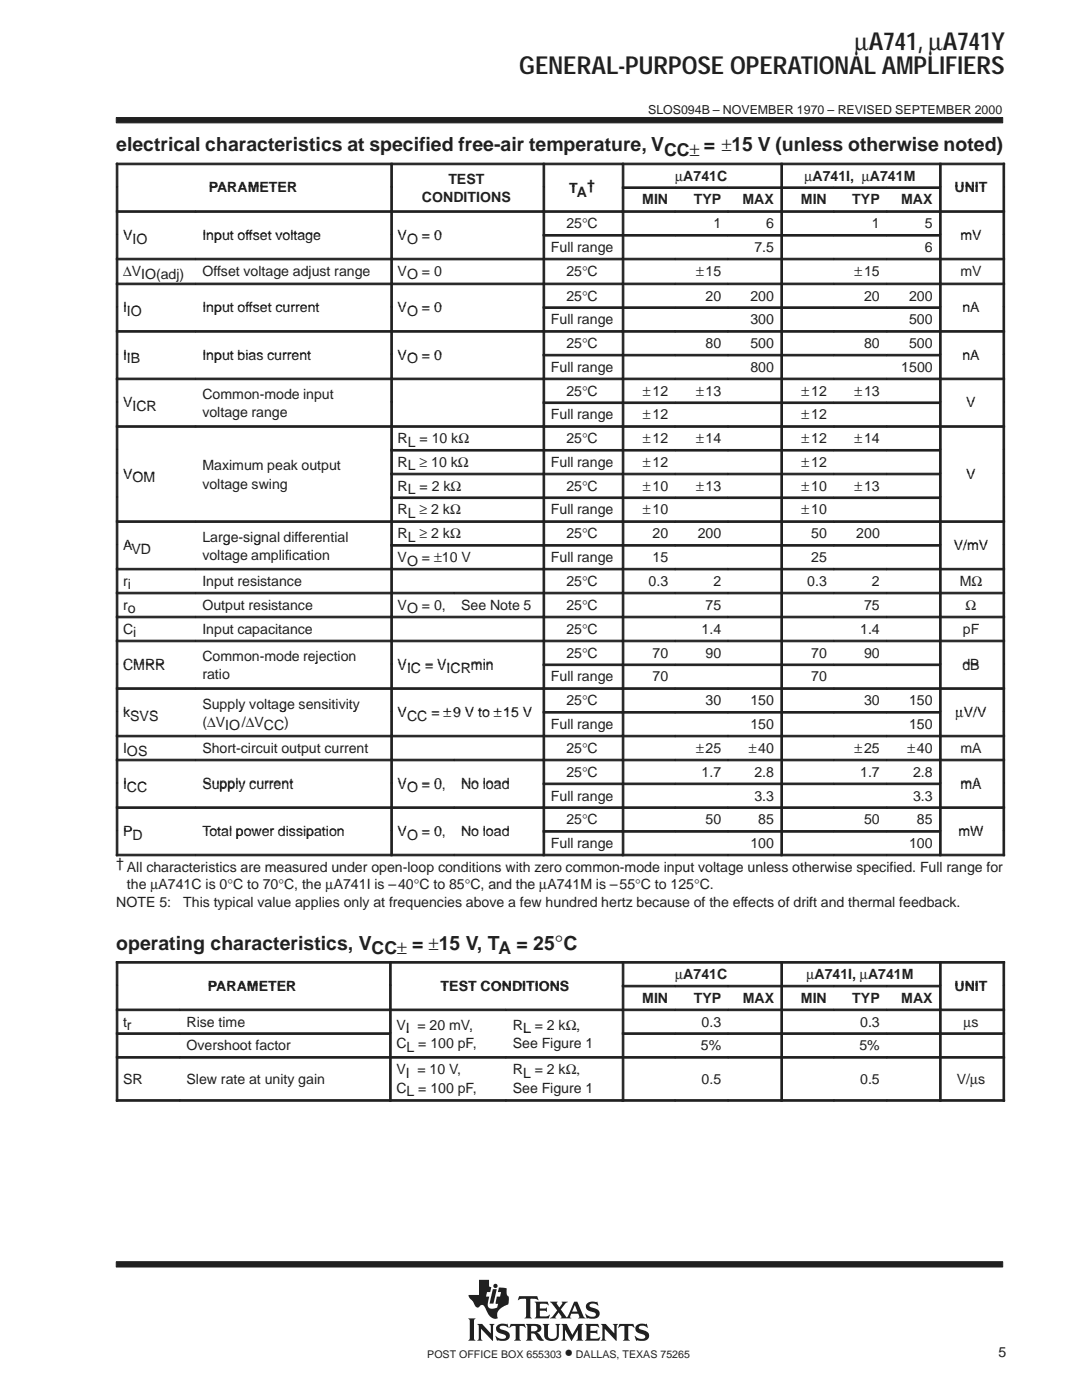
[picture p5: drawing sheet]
<svg xmlns="http://www.w3.org/2000/svg" width="216mm" height="279mm" viewBox="0 0 216 279" stroke-linecap="round" stroke-linejoin="round" font-family="sans-serif">
<defs><g id="words">
<g font-size="4.9" fill="#231f20">
<text x="170.5" y="9.9">µA741, µA741Y</text>
<text x="103.6" y="14.8">GENERAL-PURPOSE OPERATIONAL AMPLIFIERS</text>
</g>
<text font-size="4.2" fill="#231f20" x="110.7" y="189.5">°C</text>
<g font-size="3.9" fill="#231f20">
<text x="23.2" y="30.2">electrical characteristics at specified free-air temperature, V</text>
<text x="23.2" y="189.5">operating characteristics, V</text>
</g>
<g font-size="3.5" fill="#231f20">
<text x="132.5" y="31.2">CC± =</text>
<text x="144" y="30.2">±15 V (unless otherwise noted)</text>
<text x="74.2" y="190.5">CC± =</text>
<text x="85.6" y="189.5">±15 V, T</text>
<text x="99.4" y="190.5">A = 25</text>
<text x="112.7" y="271">•</text>
</g>
<g font-size="2.8" fill="#231f20">
<text x="41.6" y="38.4">PARAMETER</text>
<text x="84.2" y="40.4">CONDITIONS</text>
<text x="89.5" y="36.7">TEST</text>
<text x="113.6" y="38.6">TA†</text>
<text x="128.2" y="40.8">MIN</text>
<text x="134.7" y="36">µA741C</text>
<text x="138.4" y="40.8">TYP</text>
<text x="148.2" y="40.8">MAX</text>
<text x="159.8" y="40.8">MIN</text>
<text x="160.5" y="36">µA741I, µA741M</text>
<text x="170.1" y="40.8">TYP</text>
<text x="179.8" y="40.8">MAX</text>
<text x="190.5" y="38.4">UNIT</text>
<text x="24.6" y="47.9">VIO</text>
<text x="40.4" y="47.9">Input offset voltage</text>
<text x="79.3" y="47.9">VO = 0</text>
<text x="113" y="45.5">25°C</text>
<text x="142.3" y="45.5">1</text>
<text x="152.9" y="45.5">6</text>
<text x="174" y="45.5">1</text>
<text x="184.5" y="45.5">5</text>
<text x="191.6" y="47.9">mV</text>
<text x="109.9" y="50.3">Full range</text>
<text x="150.5" y="50.3">7.5</text>
<text x="184.5" y="50.3">6</text>
<text x="24.6" y="55.1">∆VIO(adj)</text>
<text x="40.4" y="55.1">Offset voltage adjust range</text>
<text x="79.3" y="55.1">VO = 0</text>
<text x="113" y="55.1">25°C</text>
<text x="113" y="60">25°C</text>
<text x="138.9" y="55.1">±15</text>
<text x="140.8" y="60">20</text>
<text x="149.7" y="60">200</text>
<text x="170.5" y="55.1">±15</text>
<text x="172.4" y="60">20</text>
<text x="181.4" y="60">200</text>
<text x="191.6" y="55.1">mV</text>
<text x="24.6" y="62.3">IIO</text>
<text x="40.4" y="62.3">Input offset current</text>
<text x="79.3" y="62.3">VO = 0</text>
<text x="109.9" y="64.7">Full range</text>
<text x="149.7" y="64.7">300</text>
<text x="181.4" y="64.7">500</text>
<text x="192" y="62.3">nA</text>
<text x="24.6" y="71.8">IIB</text>
<text x="40.4" y="71.8">Input bias current</text>
<text x="79.3" y="71.8">VO = 0</text>
<text x="113" y="69.5">25°C</text>
<text x="140.8" y="69.5">80</text>
<text x="149.7" y="69.5">500</text>
<text x="172.4" y="69.5">80</text>
<text x="181.4" y="69.5">500</text>
<text x="192" y="71.8">nA</text>
<text x="109.9" y="74.2">Full range</text>
<text x="149.7" y="74.2">800</text>
<text x="179.8" y="74.2">1500</text>
<text x="24.6" y="81.3">VICR</text>
<text x="40.4" y="79.6">Common-mode input</text>
<text x="40.4" y="83.3">voltage range</text>
<text x="109.9" y="83.7">Full range</text>
<text x="113" y="78.9">25°C</text>
<text x="128.3" y="78.9">±12</text>
<text x="128.3" y="83.7">±12</text>
<text x="138.9" y="78.9">±13</text>
<text x="160" y="78.9">±12</text>
<text x="160" y="83.7">±12</text>
<text x="170.5" y="78.9">±13</text>
<text x="192.8" y="81.3">V</text>
<text x="79.3" y="88.4">RL = 10 kΩ</text>
<text x="113" y="88.4">25°C</text>
<text x="128.3" y="88.4">±12</text>
<text x="138.9" y="88.4">±14</text>
<text x="160" y="88.4">±12</text>
<text x="170.5" y="88.4">±14</text>
<text x="24.6" y="95.5">VOM</text>
<text x="40.4" y="93.8">Maximum peak output</text>
<text x="79.3" y="93.2">RL ≥ 10 kΩ</text>
<text x="109.9" y="93.2">Full range</text>
<text x="128.3" y="93.2">±12</text>
<text x="160" y="93.2">±12</text>
<text x="192.8" y="95.5">V</text>
<text x="40.4" y="97.5">voltage swing</text>
<text x="79.3" y="97.9">RL = 2 kΩ</text>
<text x="113" y="97.9">25°C</text>
<text x="128.3" y="97.9">±10</text>
<text x="138.9" y="97.9">±13</text>
<text x="160" y="97.9">±10</text>
<text x="170.5" y="97.9">±13</text>
<text x="79.3" y="102.7">RL ≥ 2 kΩ</text>
<text x="79.3" y="107.4">RL ≥ 2 kΩ</text>
<text x="109.9" y="102.7">Full range</text>
<text x="113" y="107.4">25°C</text>
<text x="128.3" y="102.7">±10</text>
<text x="130.2" y="107.4">20</text>
<text x="139.2" y="107.4">200</text>
<text x="160" y="102.7">±10</text>
<text x="161.9" y="107.4">50</text>
<text x="170.9" y="107.4">200</text>
<text x="24.6" y="109.8">AVD</text>
<text x="40.4" y="108.1">Large-signal differential</text>
<text x="40.4" y="111.7">voltage amplification</text>
<text x="44.5" y="108.1">g</text>
<text x="50.6" y="108.1">g</text>
<text x="79.3" y="112.2">VO = ±10 V</text>
<text x="109.9" y="112.2">Full range</text>
<text x="130.2" y="112.2">15</text>
<text x="161.9" y="112.2">25</text>
<text x="190.3" y="109.8">V/mV</text>
<text x="24.6" y="116.9">ri</text>
<text x="40.4" y="116.9">Input resistance</text>
<text x="113" y="116.9">25°C</text>
<text x="129.4" y="116.9">0.3</text>
<text x="142.3" y="116.9">2</text>
<text x="161.1" y="116.9">0.3</text>
<text x="174" y="116.9">2</text>
<text x="191.5" y="116.9">MΩ</text>
<text x="24.6" y="121.7">ro</text>
<text x="40.4" y="121.7">Output resistance</text>
<text x="79.3" y="121.7">VO = 0,</text>
<text x="92" y="121.7">See Note 5</text>
<text x="113" y="121.7">25°C</text>
<text x="140.8" y="121.7">75</text>
<text x="172.4" y="121.7">75</text>
<text x="192.7" y="121.7">Ω</text>
<text x="24.6" y="126.5">Ci</text>
<text x="40.4" y="126.5">Input capacitance</text>
<text x="40.4" y="131.9">Common-mode rejection</text>
<text x="63" y="131.9">j</text>
<text x="113" y="126.5">25°C</text>
<text x="113" y="131.2">25°C</text>
<text x="130.2" y="131.2">70</text>
<text x="140" y="126.5">1.4</text>
<text x="140.8" y="131.2">90</text>
<text x="161.9" y="131.2">70</text>
<text x="171.6" y="126.5">1.4</text>
<text x="172.4" y="131.2">90</text>
<text x="192.1" y="126.5">pF</text>
<text x="24.6" y="133.6">CMRR</text>
<text x="40.4" y="135.6">ratio</text>
<text x="79.3" y="133.6">VIC = V</text>
<text x="79.3" y="133.6">VIC = VICRmin</text>
<text x="89.1" y="134.3">ICRmin</text>
<text x="109.9" y="136">Full range</text>
<text x="130.2" y="136">70</text>
<text x="161.9" y="136">70</text>
<text x="192" y="133.6">dB</text>
<text x="24.6" y="143.1">kSVS</text>
<text x="40.4" y="141.4">Supply voltage sensitivity</text>
<text x="47.6" y="141.4">y</text>
<text x="55.7" y="141.4">g</text>
<text x="70.4" y="141.4">y</text>
<text x="79.3" y="143.1">VCC = ±9 V to ±15 V</text>
<text x="113" y="140.7">25°C</text>
<text x="140.8" y="140.7">30</text>
<text x="149.7" y="140.7">150</text>
<text x="172.4" y="140.7">30</text>
<text x="181.4" y="140.7">150</text>
<text x="190.7" y="143.1">µV/V</text>
<text x="40.4" y="145.1">(∆VIO/∆VCC)</text>
<text x="109.9" y="145.5">Full range</text>
<text x="149.7" y="145.5">150</text>
<text x="181.4" y="145.5">150</text>
<text x="24.6" y="150.3">IOS</text>
<text x="40.4" y="150.3">Short-circuit output current</text>
<text x="113" y="150.3">25°C</text>
<text x="113" y="155">25°C</text>
<text x="138.9" y="150.3">±25</text>
<text x="140" y="155">1.7</text>
<text x="149.4" y="150.3">±40</text>
<text x="150.5" y="155">2.8</text>
<text x="170.5" y="150.3">±25</text>
<text x="171.6" y="155">1.7</text>
<text x="181.1" y="150.3">±40</text>
<text x="182.2" y="155">2.8</text>
<text x="191.6" y="150.3">mA</text>
<text x="24.6" y="157.4">ICC</text>
<text x="40.4" y="157.4">Supply current</text>
<text x="79.3" y="157.4">VO = 0,</text>
<text x="79.3" y="157.4">VO = 0</text>
<text x="92" y="157.4">No load</text>
<text x="109.9" y="159.8">Full range</text>
<text x="150.5" y="159.8">3.3</text>
<text x="182.2" y="159.8">3.3</text>
<text x="191.6" y="157.4">mA</text>
<text x="24.6" y="166.9">PD</text>
<text x="40.4" y="166.9">Total power dissipation</text>
<text x="79.3" y="166.9">VO = 0,</text>
<text x="79.3" y="166.9">VO = 0</text>
<text x="92" y="166.9">No load</text>
<text x="113" y="164.5">25°C</text>
<text x="140.8" y="164.5">50</text>
<text x="151.3" y="164.5">85</text>
<text x="172.4" y="164.5">50</text>
<text x="183" y="164.5">85</text>
<text x="191.3" y="166.9">mW</text>
<text x="23.2" y="173.3">† All characteristics are measured under open-loop conditions with zero common-mode input voltage unless otherwise specified. Full range for</text>
<text x="109.9" y="169.2">Full range</text>
<text x="149.7" y="169.2">100</text>
<text x="181.4" y="169.2">100</text>
<text x="25.3" y="177.5">the µA741C is 0°C to 70°C, the µA741I is –40°C to 85°C, and the µA741M is –55°C to 125°C.</text>
<text x="23.2" y="181">NOTE 5:</text>
<text x="36.5" y="181">This typical value applies only at frequencies above a few hundred hertz because of the effects of drift and thermal feedback.</text>
<text x="41.5" y="197.7">PARAMETER</text>
<text x="87.9" y="197.7">TEST CONDITIONS</text>
<text x="134.7" y="195.4">µA741C</text>
<text x="160.9" y="195.4">µA741I, µA741M</text>
<text x="190.5" y="197.7">UNIT</text>
<text x="128.2" y="200.1">MIN</text>
<text x="138.4" y="200.1">TYP</text>
<text x="148.2" y="200.1">MAX</text>
<text x="159.8" y="200.1">MIN</text>
<text x="170.1" y="200.1">TYP</text>
<text x="179.8" y="200.1">MAX</text>
<text x="24.6" y="204.9">tr</text>
<text x="37.2" y="204.9">Rise time</text>
<text x="37.2" y="209.6">Overshoot factor</text>
<text x="79.1" y="205.5">VII = 20 mV,,</text>
<text x="79.1" y="209.2">CL = 100 pF,</text>
<text x="102.3" y="205.5">RL = 2 kΩ,,</text>
<text x="102.3" y="209.2">See Figure 1</text>
<text x="104.4" y="206.2">L</text>
<text x="139.8" y="209.6">5%</text>
<text x="140" y="204.9">0.3</text>
<text x="171.5" y="209.6">5%</text>
<text x="171.6" y="204.9">0.3</text>
<text x="192.2" y="204.9">µs</text>
<text x="79.1" y="214.4">VI = 10 V,</text>
<text x="102.3" y="214.4">RL = 2 kΩ,</text>
<text x="24.6" y="216.2">SR</text>
<text x="37.2" y="216.2">Slew rate at unity gain</text>
<text x="79.1" y="218">CL = 100 pF,</text>
<text x="102.3" y="218">See Figure 1</text>
<text x="140" y="216.2">0.5</text>
<text x="171.6" y="216.2">0.5</text>
<text x="190.9" y="216.2">V/µs</text>
<text x="199.2" y="270.8">5</text>
</g>
<text font-size="2.5" fill="#231f20" x="129.3" y="22.7">SLOS094B – NOVEMBER 1970 – REVISED SEPTEMBER 2000</text>
<g font-size="2.1" fill="#231f20">
<text x="85.3" y="271">POST OFFICE BOX 655303</text>
<text x="114.9" y="271">DALLAS, TEXAS 75265</text>
</g>
</g></defs>
<g fill="#231f20" stroke="#231f20" stroke-width=".2">
<path d="M23.2 23.5h176.9v1h-176.9z" fill-rule="evenodd"/>
<path d="M23.2 251.8h176.9v1.1h-176.9z" fill-rule="evenodd"/>
</g>
<g fill="#231f20">
<path d="M98.3 257.3h.8l-.6 2.9h-.8z"/>
<path d="M104.9 264.2h1.9a.9 .9 0 0 1 1 .4 .9 .9 0 0 1 0 1.1l-.7 .2 .5 .4 .9 1.2a1.2 1.2 0 0 1-1.6-1l-.3-.3-.6-.1v1l.3 .5h-1.4l.3-.6v-2.3z" fill-rule="evenodd"/>
<path d="M109.7 259.8h1.6l-.2 .3 .5 .8 .6-.8-.1-.3h1.2l-.4 .3-1 1.2 1.2 1.6 1.5-3.1h.6l1.2 2.9 .4 .4-1.4-.1a.22 .22 0 0 0 .2-.1 .22 .22 0 0 0 0-.3l-.2-.4h-1.4l-.2 .7 .2 .2h-2.2l.2-.3-.5-.9-.7 .9 .2 .3h-1.3l.6-.4 .9-1.2z" fill-rule="evenodd"/>
<path d="M127 264.6a1.74 1.74 0 0 1 1.6-.4l.3 .1 .1-.1 .3 .8h-.1a1.2 1.2 0 0 0-1.7-.1 1.47 1.47 0 0 0 1.3 .7 1.03 1.03 0 0 1 .7 1.2 1.03 1.03 0 0 1-1.2 .8l-1.1-.1-.2 .1-.4-1 .9 .5 .9 .1a.45 .45 0 0 0 .4-.6 .45 .45 0 0 0-.6-.3l-.2-.1a1.11 1.11 0 0 1-1.2-1.4z" fill-rule="evenodd"/>
<path d="M123.6 264.2h2.8l.2 .8-.6-.4h-.5l-.1 .2v2.4l.3 .4h-1.4l.3-.4v-2.4l-.1-.2h-.5l-.7 .4z" fill-rule="evenodd"/>
<path d="M116.7 264.2h2.6l.2 .8-.6-.4-1.1 .1v.9h1.1l.3-.2v.9l-.4-.3h-1v1.1l1.3 .1 .7-.4-.3 .8h-2.8l.3-.4v-2.6z" fill-rule="evenodd"/>
<path d="M119.9 264.2h1l1.7 1.9v-1.5l-.3-.4h1l-.3 .4v3l-2.3-2.4v2l.3 .4h-1.1l.3-.4v-2.6z" fill-rule="evenodd"/>
<path d="M112 264.2h1.1l1.1 2.2 1.2-2.2h1l-.3 .4v2.6l.3 .4h-1.4l.3-.4v-1.8l-1.3 2.2-1.3-2.2v1.7l.4 .5h-1.1l.3-.6v-2.3z" fill-rule="evenodd"/>
<path d="M99.2 264.6a1.71 1.71 0 0 1 1.7-.4l.2 .1 .1-.1 .3 .8-.6-.3-.8-.1a.41 .41 0 0 0-.4 .5 .41 .41 0 0 0 .5 .3 1.29 1.29 0 0 1 1.5 1.4 1.08 1.08 0 0 1-1.2 .8l-1.1-.1-.2 .1-.4-1 .8 .5 .5 .1 .6-.1 .3-.2a.72 .72 0 0 0-.9-.7 .99 .99 0 0 1-1-.5 .99 .99 0 0 1 .1-1.1z" fill-rule="evenodd"/>
<path d="M101.9 264.2h2.8l.2 .8-.7-.4h-.4l-.1 .2v2.4l.3 .4h-1.4l.3-.4v-2.4l-.1-.2h-.5l-.7 .4z" fill-rule="evenodd"/>
<path d="M108.3 264.2h1.3l-.3 .4v2a.65 .65 0 0 0 .7 .6h.6l.4-.4 .1-2.1-.3-.5h1l-.3 .4v1.8a1.54 1.54 0 0 1-2.4 1l-.5-.7v-2.1z" fill-rule="evenodd"/>
<path d="M95.2 264.2h1l1.7 1.9v-1.5l-.3-.4h1.1l-.3 .4v3l-2.4-2.4v2l.3 .4h-1.1l.3-.6v-2.3z" fill-rule="evenodd"/>
<path d="M93.4 263.1h1.5l-.3 .4v3.7l.3 .4h-1.5l.3-.4v-3.7z" fill-rule="evenodd"/>
<path d="M103.6 258.7h3.6l.2 .8-.4-.3-1.2 .1v3.5l.3 .3h-1.4l.2-.2 .1-.3v-3.2l-.1-.2h-.8l-.7 .3z" fill-rule="evenodd"/>
<path d="M106.7 259.8h2.6l.1 .7-.5-.3-1.2 .1v.8h1.1l.3-.2v.9l-.4-.2h-1v1l.2 .1h1.2l.5-.3h.1l-.2 .7h-2.8l.3-.5v-2.3z" fill-rule="evenodd"/>
<path d="M117.1 260.2a2.08 2.08 0 0 1 1.9-.3l.2-.2 .1 .9a1.22 1.22 0 0 0-1.7-.1 .82 .82 0 0 0 .9 .6 1.06 1.06 0 0 1 1.2 1.1 1.06 1.06 0 0 1-1.2 1l-1.2-.1-.2 .1-.3-1 .8 .5 .8 .1a.46 .46 0 0 0 .5-.5 .46 .46 0 0 0-.5-.4l-.2-.1a1.11 1.11 0 0 1-1.2-1.5z" fill-rule="evenodd"/>
<path d="M95.6 255.4h2v1.3l.4 .2-.2 1h-.6l-.2 .9h.6l-.3 1.2 .1 .7a.9 .9 0 0 0 1.2 .4l.6-.1 .2-.8-.5-.1 .2-1.3h.7l.2-.9h-.7l.3-1 1.5 .2v1.1l.2 .4 .2 .2v.7a.81 .81 0 0 1-.6 1 2.73 2.73 0 0 0-1.7 1.7l.1 .9h-.1a1.81 1.81 0 0 1-2.1-1.5l-.3-.6a.7 .7 0 0 0-.6-.6 .7 .7 0 0 0-.7 .5 1.12 1.12 0 0 1-1.1-1l-.7-.8-.2-.7h2.1z" fill-rule="evenodd"/>
<circle cx="98.9" cy="256.6" r=".43"/>
</g>
<g fill="#fff">
<path d="M114.7 260.4l.5 1.4h-1z"/>
<path d="M106 264.7l.6-.1a.56 .56 0 0 1 .6 .5 .56 .56 0 0 1-.6 .6h-.6z" fill-rule="evenodd"/>
</g>
<g fill="#231f20" stroke="#231f20" stroke-width=".2">
<path d="M23.2 32.6h.3v4.7h-.3z" fill-rule="evenodd"/>
<path d="M23.2 32.6h54.8v.3h-54.8z" fill-rule="evenodd"/>
<path d="M78 32.6h.3v4.7h-.3z" fill-rule="evenodd"/>
<path d="M78 32.6h30.3v.3h-30.3z" fill-rule="evenodd"/>
<path d="M108.4 32.6h.3v4.7h-.3z" fill-rule="evenodd"/>
<path d="M108.4 32.6h15.7v.3h-15.7z" fill-rule="evenodd"/>
<path d="M124.2 32.6h.3v4.7h-.3z" fill-rule="evenodd"/>
<path d="M124.2 32.6h31.6v.3h-31.6z" fill-rule="evenodd"/>
<path d="M155.8 32.6h.3v4.7h-.3z" fill-rule="evenodd"/>
<path d="M155.8 32.6h31.7v.3h-31.7z" fill-rule="evenodd"/>
<path d="M187.5 32.6h.3v4.7h-.3z" fill-rule="evenodd"/>
<path d="M200.1 32.6h.4v4.7h-.4z" fill-rule="evenodd"/>
<path d="M187.5 32.6h13v.3h-13z" fill-rule="evenodd"/>
<path d="M23.2 37.3h.3v4.7h-.3z" fill-rule="evenodd"/>
<path d="M78 37.3h.3v4.7h-.3z" fill-rule="evenodd"/>
<path d="M108.4 37.3h.3v4.7h-.3z" fill-rule="evenodd"/>
<path d="M124.2 37.3h.3v4.7h-.3z" fill-rule="evenodd"/>
<path d="M124.2 37.3h10.5v.3h-10.5z" fill-rule="evenodd"/>
<path d="M134.7 37.3h10.5v.3h-10.5z" fill-rule="evenodd"/>
<path d="M145.3 37.3h10.5v.3h-10.5z" fill-rule="evenodd"/>
<path d="M155.8 37.3h.3v4.7h-.3z" fill-rule="evenodd"/>
<path d="M155.8 37.3h10.6v.3h-10.6z" fill-rule="evenodd"/>
<path d="M166.4 37.3h10.5v.3h-10.5z" fill-rule="evenodd"/>
<path d="M176.9 37.3h10.6v.3h-10.6z" fill-rule="evenodd"/>
<path d="M187.5 37.3h.3v4.7h-.3z" fill-rule="evenodd"/>
<path d="M200.1 37.3h.4v4.7h-.4z" fill-rule="evenodd"/>
<path d="M23.2 42.1h.3v4.7h-.3z" fill-rule="evenodd"/>
<path d="M23.2 42.1h15.8v.3h-15.8z" fill-rule="evenodd"/>
<path d="M39 42.1h39v.3h-39z" fill-rule="evenodd"/>
<path d="M78 42.1h.3v4.7h-.3z" fill-rule="evenodd"/>
<path d="M78 42.1h30.3v.3h-30.3z" fill-rule="evenodd"/>
<path d="M108.4 42.1h.3v4.7h-.3z" fill-rule="evenodd"/>
<path d="M108.4 42.1h15.7v.3h-15.7z" fill-rule="evenodd"/>
<path d="M124.2 42.1h.3v4.7h-.3z" fill-rule="evenodd"/>
<path d="M124.2 42.1h10.5v.3h-10.5z" fill-rule="evenodd"/>
<path d="M134.7 42.1h10.5v.3h-10.5z" fill-rule="evenodd"/>
<path d="M145.3 42.1h10.5v.3h-10.5z" fill-rule="evenodd"/>
<path d="M155.8 42.1h.3v4.7h-.3z" fill-rule="evenodd"/>
<path d="M155.8 42.1h10.6v.3h-10.6z" fill-rule="evenodd"/>
<path d="M166.4 42.1h10.5v.3h-10.5z" fill-rule="evenodd"/>
<path d="M176.9 42.1h10.6v.3h-10.6z" fill-rule="evenodd"/>
<path d="M187.5 42.1h.3v4.7h-.3z" fill-rule="evenodd"/>
<path d="M200.1 42.1h.4v4.7h-.4z" fill-rule="evenodd"/>
<path d="M187.5 42.1h13v.3h-13z" fill-rule="evenodd"/>
<path d="M23.2 46.8h.3v4.7h-.3z" fill-rule="evenodd"/>
<path d="M78 46.8h.3v4.7h-.3z" fill-rule="evenodd"/>
<path d="M108.4 46.8h.3v4.7h-.3z" fill-rule="evenodd"/>
<path d="M108.4 46.8h15.7v.3h-15.7z" fill-rule="evenodd"/>
<path d="M124.2 46.8h.3v4.7h-.3z" fill-rule="evenodd"/>
<path d="M124.2 46.8h10.5v.3h-10.5z" fill-rule="evenodd"/>
<path d="M134.7 46.8h10.5v.3h-10.5z" fill-rule="evenodd"/>
<path d="M145.3 46.8h10.5v.3h-10.5z" fill-rule="evenodd"/>
<path d="M155.8 46.8h.3v4.7h-.3z" fill-rule="evenodd"/>
<path d="M155.8 46.8h10.6v.3h-10.6z" fill-rule="evenodd"/>
<path d="M166.4 46.8h10.5v.3h-10.5z" fill-rule="evenodd"/>
<path d="M176.9 46.8h10.6v.3h-10.6z" fill-rule="evenodd"/>
<path d="M187.5 46.8h.3v4.7h-.3z" fill-rule="evenodd"/>
<path d="M200.1 46.8h.4v4.7h-.4z" fill-rule="evenodd"/>
<path d="M23.2 51.5h.3v5h-.3z" fill-rule="evenodd"/>
<path d="M23.2 51.5h15.8v.4h-15.8z" fill-rule="evenodd"/>
<path d="M39 51.5h39v.4h-39z" fill-rule="evenodd"/>
<path d="M78 51.5h.3v5h-.3z" fill-rule="evenodd"/>
<path d="M78 51.5h30.3v.4h-30.3z" fill-rule="evenodd"/>
<path d="M108.4 51.5h.3v5h-.3z" fill-rule="evenodd"/>
<path d="M108.4 51.5h15.7v.4h-15.7z" fill-rule="evenodd"/>
<path d="M124.2 51.5h.3v5h-.3z" fill-rule="evenodd"/>
<path d="M124.2 51.5h10.5v.4h-10.5z" fill-rule="evenodd"/>
<path d="M134.7 51.5h10.5v.4h-10.5z" fill-rule="evenodd"/>
<path d="M145.3 51.5h10.5v.4h-10.5z" fill-rule="evenodd"/>
<path d="M155.8 51.5h.3v5h-.3z" fill-rule="evenodd"/>
<path d="M155.8 51.5h10.6v.4h-10.6z" fill-rule="evenodd"/>
<path d="M166.4 51.5h10.5v.4h-10.5z" fill-rule="evenodd"/>
<path d="M176.9 51.5h10.6v.4h-10.6z" fill-rule="evenodd"/>
<path d="M187.5 51.5h.3v5h-.3z" fill-rule="evenodd"/>
<path d="M200.1 51.5h.4v5h-.4z" fill-rule="evenodd"/>
<path d="M187.5 51.5h13v.4h-13z" fill-rule="evenodd"/>
<path d="M23.2 56.5h.3v4.7h-.3z" fill-rule="evenodd"/>
<path d="M23.2 56.5h15.8v.3h-15.8z" fill-rule="evenodd"/>
<path d="M39 56.5h39v.3h-39z" fill-rule="evenodd"/>
<path d="M78 56.5h.3v4.7h-.3z" fill-rule="evenodd"/>
<path d="M78 56.5h30.3v.3h-30.3z" fill-rule="evenodd"/>
<path d="M108.4 56.5h.3v4.7h-.3z" fill-rule="evenodd"/>
<path d="M108.4 56.5h15.7v.3h-15.7z" fill-rule="evenodd"/>
<path d="M124.2 56.5h.3v4.7h-.3z" fill-rule="evenodd"/>
<path d="M124.2 56.5h10.5v.3h-10.5z" fill-rule="evenodd"/>
<path d="M134.7 56.5h10.5v.3h-10.5z" fill-rule="evenodd"/>
<path d="M145.3 56.5h10.5v.3h-10.5z" fill-rule="evenodd"/>
<path d="M155.8 56.5h.3v4.7h-.3z" fill-rule="evenodd"/>
<path d="M155.8 56.5h10.6v.3h-10.6z" fill-rule="evenodd"/>
<path d="M166.4 56.5h10.5v.3h-10.5z" fill-rule="evenodd"/>
<path d="M176.9 56.5h10.6v.3h-10.6z" fill-rule="evenodd"/>
<path d="M187.5 56.5h.3v4.7h-.3z" fill-rule="evenodd"/>
<path d="M200.1 56.5h.4v4.7h-.4z" fill-rule="evenodd"/>
<path d="M187.5 56.5h13v.3h-13z" fill-rule="evenodd"/>
<path d="M23.2 61.2h.3v4.8h-.3z" fill-rule="evenodd"/>
<path d="M78 61.2h.3v4.8h-.3z" fill-rule="evenodd"/>
<path d="M108.4 61.2h.3v4.8h-.3z" fill-rule="evenodd"/>
<path d="M108.4 61.2h15.7v.4h-15.7z" fill-rule="evenodd"/>
<path d="M124.2 61.2h.3v4.8h-.3z" fill-rule="evenodd"/>
<path d="M124.2 61.2h10.5v.4h-10.5z" fill-rule="evenodd"/>
<path d="M134.7 61.2h10.5v.4h-10.5z" fill-rule="evenodd"/>
<path d="M145.3 61.2h10.5v.4h-10.5z" fill-rule="evenodd"/>
<path d="M155.8 61.2h.3v4.8h-.3z" fill-rule="evenodd"/>
<path d="M155.8 61.2h10.6v.4h-10.6z" fill-rule="evenodd"/>
<path d="M166.4 61.2h10.5v.4h-10.5z" fill-rule="evenodd"/>
<path d="M176.9 61.2h10.6v.4h-10.6z" fill-rule="evenodd"/>
<path d="M187.5 61.2h.3v4.8h-.3z" fill-rule="evenodd"/>
<path d="M200.1 61.2h.4v4.8h-.4z" fill-rule="evenodd"/>
<path d="M23.2 66h.3v4.7h-.3z" fill-rule="evenodd"/>
<path d="M23.2 66h15.8v.3h-15.8z" fill-rule="evenodd"/>
<path d="M39 66h39v.3h-39z" fill-rule="evenodd"/>
<path d="M78 66h.3v4.7h-.3z" fill-rule="evenodd"/>
<path d="M78 66h30.3v.3h-30.3z" fill-rule="evenodd"/>
<path d="M108.4 66h.3v4.7h-.3z" fill-rule="evenodd"/>
<path d="M108.4 66h15.7v.3h-15.7z" fill-rule="evenodd"/>
<path d="M124.2 66h.3v4.7h-.3z" fill-rule="evenodd"/>
<path d="M124.2 66h10.5v.3h-10.5z" fill-rule="evenodd"/>
<path d="M134.7 66h10.5v.3h-10.5z" fill-rule="evenodd"/>
<path d="M145.3 66h10.5v.3h-10.5z" fill-rule="evenodd"/>
<path d="M155.8 66h.3v4.7h-.3z" fill-rule="evenodd"/>
<path d="M155.8 66h10.6v.3h-10.6z" fill-rule="evenodd"/>
<path d="M166.4 66h10.5v.3h-10.5z" fill-rule="evenodd"/>
<path d="M176.9 66h10.6v.3h-10.6z" fill-rule="evenodd"/>
<path d="M187.5 66h.3v4.7h-.3z" fill-rule="evenodd"/>
<path d="M200.1 66h.4v4.7h-.4z" fill-rule="evenodd"/>
<path d="M187.5 66h13v.3h-13z" fill-rule="evenodd"/>
<path d="M23.2 70.7h.3v4.7h-.3z" fill-rule="evenodd"/>
<path d="M78 70.7h.3v4.7h-.3z" fill-rule="evenodd"/>
<path d="M108.4 70.7h.3v4.7h-.3z" fill-rule="evenodd"/>
<path d="M108.4 70.7h15.7v.3h-15.7z" fill-rule="evenodd"/>
<path d="M124.2 70.7h.3v4.7h-.3z" fill-rule="evenodd"/>
<path d="M124.2 70.7h10.5v.3h-10.5z" fill-rule="evenodd"/>
<path d="M134.7 70.7h10.5v.3h-10.5z" fill-rule="evenodd"/>
<path d="M145.3 70.7h10.5v.3h-10.5z" fill-rule="evenodd"/>
<path d="M155.8 70.7h.3v4.7h-.3z" fill-rule="evenodd"/>
<path d="M155.8 70.7h10.6v.3h-10.6z" fill-rule="evenodd"/>
<path d="M166.4 70.7h10.5v.3h-10.5z" fill-rule="evenodd"/>
<path d="M176.9 70.7h10.6v.3h-10.6z" fill-rule="evenodd"/>
<path d="M187.5 70.7h.3v4.7h-.3z" fill-rule="evenodd"/>
<path d="M200.1 70.7h.4v4.7h-.4z" fill-rule="evenodd"/>
<path d="M23.2 75.5h.3v4.7h-.3z" fill-rule="evenodd"/>
<path d="M23.2 75.5h15.8v.3h-15.8z" fill-rule="evenodd"/>
<path d="M39 75.5h39v.3h-39z" fill-rule="evenodd"/>
<path d="M78 75.5h.3v4.7h-.3z" fill-rule="evenodd"/>
<path d="M78 75.5h30.3v.3h-30.3z" fill-rule="evenodd"/>
<path d="M108.4 75.5h.3v4.7h-.3z" fill-rule="evenodd"/>
<path d="M108.4 75.5h15.7v.3h-15.7z" fill-rule="evenodd"/>
<path d="M124.2 75.5h.3v4.7h-.3z" fill-rule="evenodd"/>
<path d="M124.2 75.5h10.5v.3h-10.5z" fill-rule="evenodd"/>
<path d="M134.7 75.5h10.5v.3h-10.5z" fill-rule="evenodd"/>
<path d="M145.3 75.5h10.5v.3h-10.5z" fill-rule="evenodd"/>
<path d="M155.8 75.5h.3v4.7h-.3z" fill-rule="evenodd"/>
<path d="M155.8 75.5h10.6v.3h-10.6z" fill-rule="evenodd"/>
<path d="M166.4 75.5h10.5v.3h-10.5z" fill-rule="evenodd"/>
<path d="M176.9 75.5h10.6v.3h-10.6z" fill-rule="evenodd"/>
<path d="M187.5 75.5h.3v4.7h-.3z" fill-rule="evenodd"/>
<path d="M200.1 75.5h.4v4.7h-.4z" fill-rule="evenodd"/>
<path d="M187.5 75.5h13v.3h-13z" fill-rule="evenodd"/>
<path d="M23.2 80.2h.3v4.7h-.3z" fill-rule="evenodd"/>
<path d="M78 80.2h.3v4.7h-.3z" fill-rule="evenodd"/>
<path d="M108.4 80.2h.3v4.7h-.3z" fill-rule="evenodd"/>
<path d="M108.4 80.2h15.7v.3h-15.7z" fill-rule="evenodd"/>
<path d="M124.2 80.2h.3v4.7h-.3z" fill-rule="evenodd"/>
<path d="M124.2 80.2h10.5v.3h-10.5z" fill-rule="evenodd"/>
<path d="M134.7 80.2h10.5v.3h-10.5z" fill-rule="evenodd"/>
<path d="M145.3 80.2h10.5v.3h-10.5z" fill-rule="evenodd"/>
<path d="M155.8 80.2h.3v4.7h-.3z" fill-rule="evenodd"/>
<path d="M155.8 80.2h10.6v.3h-10.6z" fill-rule="evenodd"/>
<path d="M166.4 80.2h10.5v.3h-10.5z" fill-rule="evenodd"/>
<path d="M176.9 80.2h10.6v.3h-10.6z" fill-rule="evenodd"/>
<path d="M187.5 80.2h.3v4.7h-.3z" fill-rule="evenodd"/>
<path d="M200.1 80.2h.4v4.7h-.4z" fill-rule="evenodd"/>
<path d="M23.2 85h.3v4.7h-.3z" fill-rule="evenodd"/>
<path d="M23.2 85h15.8v.3h-15.8z" fill-rule="evenodd"/>
<path d="M39 85h39v.3h-39z" fill-rule="evenodd"/>
<path d="M78 85h.3v4.7h-.3z" fill-rule="evenodd"/>
<path d="M78 85h30.3v.3h-30.3z" fill-rule="evenodd"/>
<path d="M108.4 85h.3v4.7h-.3z" fill-rule="evenodd"/>
<path d="M108.4 85h15.7v.3h-15.7z" fill-rule="evenodd"/>
<path d="M124.2 85h.3v4.7h-.3z" fill-rule="evenodd"/>
<path d="M124.2 85h10.5v.3h-10.5z" fill-rule="evenodd"/>
<path d="M134.7 85h10.5v.3h-10.5z" fill-rule="evenodd"/>
<path d="M145.3 85h10.5v.3h-10.5z" fill-rule="evenodd"/>
<path d="M155.8 85h.3v4.7h-.3z" fill-rule="evenodd"/>
<path d="M155.8 85h10.6v.3h-10.6z" fill-rule="evenodd"/>
<path d="M166.4 85h10.5v.3h-10.5z" fill-rule="evenodd"/>
<path d="M176.9 85h10.6v.3h-10.6z" fill-rule="evenodd"/>
<path d="M187.5 85h.3v4.7h-.3z" fill-rule="evenodd"/>
<path d="M200.1 85h.4v4.7h-.4z" fill-rule="evenodd"/>
<path d="M187.5 85h13v.3h-13z" fill-rule="evenodd"/>
<path d="M23.2 89.7h.3v4.7h-.3z" fill-rule="evenodd"/>
<path d="M78 89.7h.3v4.7h-.3z" fill-rule="evenodd"/>
<path d="M78 89.7h30.3v.3h-30.3z" fill-rule="evenodd"/>
<path d="M108.4 89.7h.3v4.7h-.3z" fill-rule="evenodd"/>
<path d="M108.4 89.7h15.7v.3h-15.7z" fill-rule="evenodd"/>
<path d="M124.2 89.7h.3v4.7h-.3z" fill-rule="evenodd"/>
<path d="M124.2 89.7h10.5v.3h-10.5z" fill-rule="evenodd"/>
<path d="M134.7 89.7h10.5v.3h-10.5z" fill-rule="evenodd"/>
<path d="M145.3 89.7h10.5v.3h-10.5z" fill-rule="evenodd"/>
<path d="M155.8 89.7h.3v4.7h-.3z" fill-rule="evenodd"/>
<path d="M155.8 89.7h10.6v.3h-10.6z" fill-rule="evenodd"/>
<path d="M166.4 89.7h10.5v.3h-10.5z" fill-rule="evenodd"/>
<path d="M176.9 89.7h10.6v.3h-10.6z" fill-rule="evenodd"/>
<path d="M187.5 89.7h.3v4.7h-.3z" fill-rule="evenodd"/>
<path d="M200.1 89.7h.4v4.7h-.4z" fill-rule="evenodd"/>
<path d="M23.2 94.4h.3v4.8h-.3z" fill-rule="evenodd"/>
<path d="M78 94.4h.3v4.8h-.3z" fill-rule="evenodd"/>
<path d="M78 94.4h30.3v.4h-30.3z" fill-rule="evenodd"/>
<path d="M108.4 94.4h.3v4.8h-.3z" fill-rule="evenodd"/>
<path d="M108.4 94.4h15.7v.4h-15.7z" fill-rule="evenodd"/>
<path d="M124.2 94.4h.3v4.8h-.3z" fill-rule="evenodd"/>
<path d="M124.2 94.4h10.5v.4h-10.5z" fill-rule="evenodd"/>
<path d="M134.7 94.4h10.5v.4h-10.5z" fill-rule="evenodd"/>
<path d="M145.3 94.4h10.5v.4h-10.5z" fill-rule="evenodd"/>
<path d="M155.8 94.4h.3v4.8h-.3z" fill-rule="evenodd"/>
<path d="M155.8 94.4h10.6v.4h-10.6z" fill-rule="evenodd"/>
<path d="M166.4 94.4h10.5v.4h-10.5z" fill-rule="evenodd"/>
<path d="M176.9 94.4h10.6v.4h-10.6z" fill-rule="evenodd"/>
<path d="M187.5 94.4h.3v4.8h-.3z" fill-rule="evenodd"/>
<path d="M200.1 94.4h.4v4.8h-.4z" fill-rule="evenodd"/>
<path d="M23.2 99.2h.3v4.7h-.3z" fill-rule="evenodd"/>
<path d="M78 99.2h.3v4.7h-.3z" fill-rule="evenodd"/>
<path d="M78 99.2h30.3v.3h-30.3z" fill-rule="evenodd"/>
<path d="M108.4 99.2h.3v4.7h-.3z" fill-rule="evenodd"/>
<path d="M108.4 99.2h15.7v.3h-15.7z" fill-rule="evenodd"/>
<path d="M124.2 99.2h.3v4.7h-.3z" fill-rule="evenodd"/>
<path d="M124.2 99.2h10.5v.3h-10.5z" fill-rule="evenodd"/>
<path d="M134.7 99.2h10.5v.3h-10.5z" fill-rule="evenodd"/>
<path d="M145.3 99.2h10.5v.3h-10.5z" fill-rule="evenodd"/>
<path d="M155.8 99.2h.3v4.7h-.3z" fill-rule="evenodd"/>
<path d="M155.8 99.2h10.6v.3h-10.6z" fill-rule="evenodd"/>
<path d="M166.4 99.2h10.5v.3h-10.5z" fill-rule="evenodd"/>
<path d="M176.9 99.2h10.6v.3h-10.6z" fill-rule="evenodd"/>
<path d="M187.5 99.2h.3v4.7h-.3z" fill-rule="evenodd"/>
<path d="M200.1 99.2h.4v4.7h-.4z" fill-rule="evenodd"/>
<path d="M23.2 103.9h.3v4.8h-.3z" fill-rule="evenodd"/>
<path d="M23.2 103.9h15.8v.4h-15.8z" fill-rule="evenodd"/>
<path d="M39 103.9h39v.4h-39z" fill-rule="evenodd"/>
<path d="M78 103.9h.3v4.8h-.3z" fill-rule="evenodd"/>
<path d="M78 103.9h30.3v.4h-30.3z" fill-rule="evenodd"/>
<path d="M108.4 103.9h.3v4.8h-.3z" fill-rule="evenodd"/>
<path d="M108.4 103.9h15.7v.4h-15.7z" fill-rule="evenodd"/>
<path d="M124.2 103.9h.3v4.8h-.3z" fill-rule="evenodd"/>
<path d="M124.2 103.9h10.5v.4h-10.5z" fill-rule="evenodd"/>
<path d="M134.7 103.9h10.5v.4h-10.5z" fill-rule="evenodd"/>
<path d="M145.3 103.9h10.5v.4h-10.5z" fill-rule="evenodd"/>
<path d="M155.8 103.9h.3v4.8h-.3z" fill-rule="evenodd"/>
<path d="M155.8 103.9h10.6v.4h-10.6z" fill-rule="evenodd"/>
<path d="M166.4 103.9h10.5v.4h-10.5z" fill-rule="evenodd"/>
<path d="M176.9 103.9h10.6v.4h-10.6z" fill-rule="evenodd"/>
<path d="M187.5 103.9h.3v4.8h-.3z" fill-rule="evenodd"/>
<path d="M200.1 103.9h.4v4.8h-.4z" fill-rule="evenodd"/>
<path d="M187.5 103.9h13v.4h-13z" fill-rule="evenodd"/>
<path d="M23.2 108.7h.3v4.7h-.3z" fill-rule="evenodd"/>
<path d="M78 108.7h.3v4.7h-.3z" fill-rule="evenodd"/>
<path d="M78 108.7h30.3v.3h-30.3z" fill-rule="evenodd"/>
<path d="M108.4 108.7h.3v4.7h-.3z" fill-rule="evenodd"/>
<path d="M108.4 108.7h15.7v.3h-15.7z" fill-rule="evenodd"/>
<path d="M124.2 108.7h.3v4.7h-.3z" fill-rule="evenodd"/>
<path d="M124.2 108.7h10.5v.3h-10.5z" fill-rule="evenodd"/>
<path d="M134.7 108.7h10.5v.3h-10.5z" fill-rule="evenodd"/>
<path d="M145.3 108.7h10.5v.3h-10.5z" fill-rule="evenodd"/>
<path d="M155.8 108.7h.3v4.7h-.3z" fill-rule="evenodd"/>
<path d="M155.8 108.7h10.6v.3h-10.6z" fill-rule="evenodd"/>
<path d="M166.4 108.7h10.5v.3h-10.5z" fill-rule="evenodd"/>
<path d="M176.9 108.7h10.6v.3h-10.6z" fill-rule="evenodd"/>
<path d="M187.5 108.7h.3v4.7h-.3z" fill-rule="evenodd"/>
<path d="M200.1 108.7h.4v4.7h-.4z" fill-rule="evenodd"/>
<path d="M23.2 113.4h.3v4.8h-.3z" fill-rule="evenodd"/>
<path d="M23.2 113.4h15.8v.3h-15.8z" fill-rule="evenodd"/>
<path d="M39 113.4h39v.3h-39z" fill-rule="evenodd"/>
<path d="M78 113.4h.3v4.8h-.3z" fill-rule="evenodd"/>
<path d="M78 113.4h30.3v.3h-30.3z" fill-rule="evenodd"/>
<path d="M108.4 113.4h.3v4.8h-.3z" fill-rule="evenodd"/>
<path d="M108.4 113.4h15.7v.3h-15.7z" fill-rule="evenodd"/>
<path d="M124.2 113.4h.3v4.8h-.3z" fill-rule="evenodd"/>
<path d="M124.2 113.4h10.5v.3h-10.5z" fill-rule="evenodd"/>
<path d="M134.7 113.4h10.5v.3h-10.5z" fill-rule="evenodd"/>
<path d="M145.3 113.4h10.5v.3h-10.5z" fill-rule="evenodd"/>
<path d="M155.8 113.4h.3v4.8h-.3z" fill-rule="evenodd"/>
<path d="M155.8 113.4h10.6v.3h-10.6z" fill-rule="evenodd"/>
<path d="M166.4 113.4h10.5v.3h-10.5z" fill-rule="evenodd"/>
<path d="M176.9 113.4h10.6v.3h-10.6z" fill-rule="evenodd"/>
<path d="M187.5 113.4h.3v4.8h-.3z" fill-rule="evenodd"/>
<path d="M200.1 113.4h.4v4.8h-.4z" fill-rule="evenodd"/>
<path d="M187.5 113.4h13v.3h-13z" fill-rule="evenodd"/>
<path d="M23.2 118.2h.3v4.8h-.3z" fill-rule="evenodd"/>
<path d="M23.2 118.2h15.8v.3h-15.8z" fill-rule="evenodd"/>
<path d="M39 118.2h39v.3h-39z" fill-rule="evenodd"/>
<path d="M78 118.2h.3v4.8h-.3z" fill-rule="evenodd"/>
<path d="M78 118.2h12.6v.3h-12.6z" fill-rule="evenodd"/>
<path d="M90.6 118.2h17.7v.3h-17.7z" fill-rule="evenodd"/>
<path d="M108.4 118.2h.3v4.8h-.3z" fill-rule="evenodd"/>
<path d="M108.4 118.2h15.7v.3h-15.7z" fill-rule="evenodd"/>
<path d="M124.2 118.2h.3v4.8h-.3z" fill-rule="evenodd"/>
<path d="M124.2 118.2h10.5v.3h-10.5z" fill-rule="evenodd"/>
<path d="M134.7 118.2h10.5v.3h-10.5z" fill-rule="evenodd"/>
<path d="M145.3 118.2h10.5v.3h-10.5z" fill-rule="evenodd"/>
<path d="M155.8 118.2h.3v4.8h-.3z" fill-rule="evenodd"/>
<path d="M155.8 118.2h10.6v.3h-10.6z" fill-rule="evenodd"/>
<path d="M166.4 118.2h10.5v.3h-10.5z" fill-rule="evenodd"/>
<path d="M176.9 118.2h10.6v.3h-10.6z" fill-rule="evenodd"/>
<path d="M187.5 118.2h.3v4.8h-.3z" fill-rule="evenodd"/>
<path d="M200.1 118.2h.4v4.8h-.4z" fill-rule="evenodd"/>
<path d="M187.5 118.2h13v.3h-13z" fill-rule="evenodd"/>
<path d="M23.2 123h.3v4.7h-.3z" fill-rule="evenodd"/>
<path d="M23.2 123h15.8v.3h-15.8z" fill-rule="evenodd"/>
<path d="M39 123h39v.3h-39z" fill-rule="evenodd"/>
<path d="M78 123h.3v4.7h-.3z" fill-rule="evenodd"/>
<path d="M78 123h30.3v.3h-30.3z" fill-rule="evenodd"/>
<path d="M108.4 123h.3v4.7h-.3z" fill-rule="evenodd"/>
<path d="M108.4 123h15.7v.3h-15.7z" fill-rule="evenodd"/>
<path d="M124.2 123h.3v4.7h-.3z" fill-rule="evenodd"/>
<path d="M124.2 123h10.5v.3h-10.5z" fill-rule="evenodd"/>
<path d="M134.7 123h10.5v.3h-10.5z" fill-rule="evenodd"/>
<path d="M145.3 123h10.5v.3h-10.5z" fill-rule="evenodd"/>
<path d="M155.8 123h.3v4.7h-.3z" fill-rule="evenodd"/>
<path d="M155.8 123h10.6v.3h-10.6z" fill-rule="evenodd"/>
<path d="M166.4 123h10.5v.3h-10.5z" fill-rule="evenodd"/>
<path d="M176.9 123h10.6v.3h-10.6z" fill-rule="evenodd"/>
<path d="M187.5 123h.3v4.7h-.3z" fill-rule="evenodd"/>
<path d="M200.1 123h.4v4.7h-.4z" fill-rule="evenodd"/>
<path d="M187.5 123h13v.3h-13z" fill-rule="evenodd"/>
<path d="M23.2 127.8h.3v4.7h-.3z" fill-rule="evenodd"/>
<path d="M23.2 127.8h15.8v.3h-15.8z" fill-rule="evenodd"/>
<path d="M39 127.8h39v.3h-39z" fill-rule="evenodd"/>
<path d="M78 127.8h.3v4.7h-.3z" fill-rule="evenodd"/>
<path d="M78 127.8h30.3v.3h-30.3z" fill-rule="evenodd"/>
<path d="M108.4 127.8h.3v4.7h-.3z" fill-rule="evenodd"/>
<path d="M108.4 127.8h15.7v.3h-15.7z" fill-rule="evenodd"/>
<path d="M124.2 127.8h.3v4.7h-.3z" fill-rule="evenodd"/>
<path d="M124.2 127.8h10.5v.3h-10.5z" fill-rule="evenodd"/>
<path d="M134.7 127.8h10.5v.3h-10.5z" fill-rule="evenodd"/>
<path d="M145.3 127.8h10.5v.3h-10.5z" fill-rule="evenodd"/>
<path d="M155.8 127.8h.3v4.7h-.3z" fill-rule="evenodd"/>
<path d="M155.8 127.8h10.6v.3h-10.6z" fill-rule="evenodd"/>
<path d="M166.4 127.8h10.5v.3h-10.5z" fill-rule="evenodd"/>
<path d="M176.9 127.8h10.6v.3h-10.6z" fill-rule="evenodd"/>
<path d="M187.5 127.8h.3v4.7h-.3z" fill-rule="evenodd"/>
<path d="M200.1 127.8h.4v4.7h-.4z" fill-rule="evenodd"/>
<path d="M187.5 127.8h13v.3h-13z" fill-rule="evenodd"/>
<path d="M23.2 132.5h.3v4.7h-.3z" fill-rule="evenodd"/>
<path d="M78 132.5h.3v4.7h-.3z" fill-rule="evenodd"/>
<path d="M108.4 132.5h.3v4.7h-.3z" fill-rule="evenodd"/>
<path d="M108.4 132.5h15.7v.3h-15.7z" fill-rule="evenodd"/>
<path d="M124.2 132.5h.3v4.7h-.3z" fill-rule="evenodd"/>
<path d="M124.2 132.5h10.5v.3h-10.5z" fill-rule="evenodd"/>
<path d="M134.7 132.5h10.5v.3h-10.5z" fill-rule="evenodd"/>
<path d="M145.3 132.5h10.5v.3h-10.5z" fill-rule="evenodd"/>
<path d="M155.8 132.5h.3v4.7h-.3z" fill-rule="evenodd"/>
<path d="M155.8 132.5h10.6v.3h-10.6z" fill-rule="evenodd"/>
<path d="M166.4 132.5h10.5v.3h-10.5z" fill-rule="evenodd"/>
<path d="M176.9 132.5h10.6v.3h-10.6z" fill-rule="evenodd"/>
<path d="M187.5 132.5h.3v4.7h-.3z" fill-rule="evenodd"/>
<path d="M200.1 132.5h.4v4.7h-.4z" fill-rule="evenodd"/>
<path d="M23.2 137.3h.3v4.7h-.3z" fill-rule="evenodd"/>
<path d="M23.2 137.3h15.8v.3h-15.8z" fill-rule="evenodd"/>
<path d="M39 137.3h39v.3h-39z" fill-rule="evenodd"/>
<path d="M78 137.3h.3v4.7h-.3z" fill-rule="evenodd"/>
<path d="M78 137.3h30.3v.3h-30.3z" fill-rule="evenodd"/>
<path d="M108.4 137.3h.3v4.7h-.3z" fill-rule="evenodd"/>
<path d="M108.4 137.3h15.7v.3h-15.7z" fill-rule="evenodd"/>
<path d="M124.2 137.3h.3v4.7h-.3z" fill-rule="evenodd"/>
<path d="M124.2 137.3h10.5v.3h-10.5z" fill-rule="evenodd"/>
<path d="M134.7 137.3h10.5v.3h-10.5z" fill-rule="evenodd"/>
<path d="M145.3 137.3h10.5v.3h-10.5z" fill-rule="evenodd"/>
<path d="M155.8 137.3h.3v4.7h-.3z" fill-rule="evenodd"/>
<path d="M155.8 137.3h10.6v.3h-10.6z" fill-rule="evenodd"/>
<path d="M166.4 137.3h10.5v.3h-10.5z" fill-rule="evenodd"/>
<path d="M176.9 137.3h10.6v.3h-10.6z" fill-rule="evenodd"/>
<path d="M187.5 137.3h.3v4.7h-.3z" fill-rule="evenodd"/>
<path d="M200.1 137.3h.4v4.7h-.4z" fill-rule="evenodd"/>
<path d="M187.5 137.3h13v.3h-13z" fill-rule="evenodd"/>
<path d="M23.2 142h.3v4.7h-.3z" fill-rule="evenodd"/>
<path d="M78 142h.3v4.7h-.3z" fill-rule="evenodd"/>
<path d="M108.4 142h.3v4.7h-.3z" fill-rule="evenodd"/>
<path d="M108.4 142h15.7v.3h-15.7z" fill-rule="evenodd"/>
<path d="M124.2 142h.3v4.7h-.3z" fill-rule="evenodd"/>
<path d="M124.2 142h10.5v.3h-10.5z" fill-rule="evenodd"/>
<path d="M134.7 142h10.5v.3h-10.5z" fill-rule="evenodd"/>
<path d="M145.3 142h10.5v.3h-10.5z" fill-rule="evenodd"/>
<path d="M155.8 142h.3v4.7h-.3z" fill-rule="evenodd"/>
<path d="M155.8 142h10.6v.3h-10.6z" fill-rule="evenodd"/>
<path d="M166.4 142h10.5v.3h-10.5z" fill-rule="evenodd"/>
<path d="M176.9 142h10.6v.3h-10.6z" fill-rule="evenodd"/>
<path d="M187.5 142h.3v4.7h-.3z" fill-rule="evenodd"/>
<path d="M200.1 142h.4v4.7h-.4z" fill-rule="evenodd"/>
<path d="M23.2 146.7h.3v4.8h-.3z" fill-rule="evenodd"/>
<path d="M23.2 146.7h15.8v.4h-15.8z" fill-rule="evenodd"/>
<path d="M39 146.7h39v.4h-39z" fill-rule="evenodd"/>
<path d="M78 146.7h.3v4.8h-.3z" fill-rule="evenodd"/>
<path d="M78 146.7h30.3v.4h-30.3z" fill-rule="evenodd"/>
<path d="M108.4 146.7h.3v4.8h-.3z" fill-rule="evenodd"/>
<path d="M108.4 146.7h15.7v.4h-15.7z" fill-rule="evenodd"/>
<path d="M124.2 146.7h.3v4.8h-.3z" fill-rule="evenodd"/>
<path d="M124.2 146.7h10.5v.4h-10.5z" fill-rule="evenodd"/>
<path d="M134.7 146.7h10.5v.4h-10.5z" fill-rule="evenodd"/>
<path d="M145.3 146.7h10.5v.4h-10.5z" fill-rule="evenodd"/>
<path d="M155.8 146.7h.3v4.8h-.3z" fill-rule="evenodd"/>
<path d="M155.8 146.7h10.6v.4h-10.6z" fill-rule="evenodd"/>
<path d="M166.4 146.7h10.5v.4h-10.5z" fill-rule="evenodd"/>
<path d="M176.9 146.7h10.6v.4h-10.6z" fill-rule="evenodd"/>
<path d="M187.5 146.7h.3v4.8h-.3z" fill-rule="evenodd"/>
<path d="M200.1 146.7h.4v4.8h-.4z" fill-rule="evenodd"/>
<path d="M187.5 146.7h13v.4h-13z" fill-rule="evenodd"/>
<path d="M23.2 151.5h.3v4.8h-.3z" fill-rule="evenodd"/>
<path d="M23.2 151.5h15.8v.3h-15.8z" fill-rule="evenodd"/>
<path d="M39 151.5h39v.3h-39z" fill-rule="evenodd"/>
<path d="M78 151.5h.3v4.8h-.3z" fill-rule="evenodd"/>
<path d="M78 151.5h12.6v.3h-12.6z" fill-rule="evenodd"/>
<path d="M90.6 151.5h17.7v.3h-17.7z" fill-rule="evenodd"/>
<path d="M108.4 151.5h.3v4.8h-.3z" fill-rule="evenodd"/>
<path d="M108.4 151.5h15.7v.3h-15.7z" fill-rule="evenodd"/>
<path d="M124.2 151.5h.3v4.8h-.3z" fill-rule="evenodd"/>
<path d="M124.2 151.5h10.5v.3h-10.5z" fill-rule="evenodd"/>
<path d="M134.7 151.5h10.5v.3h-10.5z" fill-rule="evenodd"/>
<path d="M145.3 151.5h10.5v.3h-10.5z" fill-rule="evenodd"/>
<path d="M155.8 151.5h.3v4.8h-.3z" fill-rule="evenodd"/>
<path d="M155.8 151.5h10.6v.3h-10.6z" fill-rule="evenodd"/>
<path d="M166.4 151.5h10.5v.3h-10.5z" fill-rule="evenodd"/>
<path d="M176.9 151.5h10.6v.3h-10.6z" fill-rule="evenodd"/>
<path d="M187.5 151.5h.3v4.8h-.3z" fill-rule="evenodd"/>
<path d="M200.1 151.5h.4v4.8h-.4z" fill-rule="evenodd"/>
<path d="M187.5 151.5h13v.3h-13z" fill-rule="evenodd"/>
<path d="M23.2 156.3h.3v4.7h-.3z" fill-rule="evenodd"/>
<path d="M78 156.3h.3v4.7h-.3z" fill-rule="evenodd"/>
<path d="M108.4 156.3h.3v4.7h-.3z" fill-rule="evenodd"/>
<path d="M108.4 156.3h15.7v.3h-15.7z" fill-rule="evenodd"/>
<path d="M124.2 156.3h.3v4.7h-.3z" fill-rule="evenodd"/>
<path d="M124.2 156.3h10.5v.3h-10.5z" fill-rule="evenodd"/>
<path d="M134.7 156.3h10.5v.3h-10.5z" fill-rule="evenodd"/>
<path d="M145.3 156.3h10.5v.3h-10.5z" fill-rule="evenodd"/>
<path d="M155.8 156.3h.3v4.7h-.3z" fill-rule="evenodd"/>
<path d="M155.8 156.3h10.6v.3h-10.6z" fill-rule="evenodd"/>
<path d="M166.4 156.3h10.5v.3h-10.5z" fill-rule="evenodd"/>
<path d="M176.9 156.3h10.6v.3h-10.6z" fill-rule="evenodd"/>
<path d="M187.5 156.3h.3v4.7h-.3z" fill-rule="evenodd"/>
<path d="M200.1 156.3h.4v4.7h-.4z" fill-rule="evenodd"/>
<path d="M23.2 161h.3v4.7h-.3z" fill-rule="evenodd"/>
<path d="M23.2 161h15.8v.3h-15.8z" fill-rule="evenodd"/>
<path d="M39 161h39v.3h-39z" fill-rule="evenodd"/>
<path d="M78 161h.3v4.7h-.3z" fill-rule="evenodd"/>
<path d="M78 161h12.6v.3h-12.6z" fill-rule="evenodd"/>
<path d="M90.6 161h17.7v.3h-17.7z" fill-rule="evenodd"/>
<path d="M108.4 161h.3v4.7h-.3z" fill-rule="evenodd"/>
<path d="M108.4 161h15.7v.3h-15.7z" fill-rule="evenodd"/>
<path d="M124.2 161h.3v4.7h-.3z" fill-rule="evenodd"/>
<path d="M124.2 161h10.5v.3h-10.5z" fill-rule="evenodd"/>
<path d="M134.7 161h10.5v.3h-10.5z" fill-rule="evenodd"/>
<path d="M145.3 161h10.5v.3h-10.5z" fill-rule="evenodd"/>
<path d="M155.8 161h.3v4.7h-.3z" fill-rule="evenodd"/>
<path d="M155.8 161h10.6v.3h-10.6z" fill-rule="evenodd"/>
<path d="M166.4 161h10.5v.3h-10.5z" fill-rule="evenodd"/>
<path d="M176.9 161h10.6v.3h-10.6z" fill-rule="evenodd"/>
<path d="M187.5 161h.3v4.7h-.3z" fill-rule="evenodd"/>
<path d="M200.1 161h.4v4.7h-.4z" fill-rule="evenodd"/>
<path d="M187.5 161h13v.3h-13z" fill-rule="evenodd"/>
<path d="M23.2 165.8h.3v5h-.3z" fill-rule="evenodd"/>
<path d="M23.2 170.5h15.8v.3h-15.8z" fill-rule="evenodd"/>
<path d="M39 170.5h39v.3h-39z" fill-rule="evenodd"/>
<path d="M78 165.8h.3v5h-.3z" fill-rule="evenodd"/>
<path d="M78 170.5h12.6v.3h-12.6z" fill-rule="evenodd"/>
<path d="M90.6 170.5h17.7v.3h-17.7z" fill-rule="evenodd"/>
<path d="M108.4 165.8h.3v5h-.3z" fill-rule="evenodd"/>
<path d="M108.4 165.8h15.7v.3h-15.7z" fill-rule="evenodd"/>
<path d="M108.4 170.5h15.7v.3h-15.7z" fill-rule="evenodd"/>
<path d="M124.2 165.8h.3v5h-.3z" fill-rule="evenodd"/>
<path d="M124.2 165.8h10.5v.3h-10.5z" fill-rule="evenodd"/>
<path d="M124.2 170.5h10.5v.3h-10.5z" fill-rule="evenodd"/>
<path d="M134.7 165.8h10.5v.3h-10.5z" fill-rule="evenodd"/>
<path d="M134.7 170.5h10.5v.3h-10.5z" fill-rule="evenodd"/>
<path d="M145.3 165.8h10.5v.3h-10.5z" fill-rule="evenodd"/>
<path d="M145.3 170.5h10.5v.3h-10.5z" fill-rule="evenodd"/>
<path d="M155.8 165.8h.3v5h-.3z" fill-rule="evenodd"/>
<path d="M155.8 165.8h10.6v.3h-10.6z" fill-rule="evenodd"/>
<path d="M155.8 170.5h10.6v.3h-10.6z" fill-rule="evenodd"/>
<path d="M166.4 165.8h10.5v.3h-10.5z" fill-rule="evenodd"/>
<path d="M166.4 170.5h10.5v.3h-10.5z" fill-rule="evenodd"/>
<path d="M176.9 165.8h10.6v.3h-10.6z" fill-rule="evenodd"/>
<path d="M176.9 170.5h10.6v.3h-10.6z" fill-rule="evenodd"/>
<path d="M187.5 165.8h.3v5h-.3z" fill-rule="evenodd"/>
<path d="M200.1 165.8h.4v5h-.4z" fill-rule="evenodd"/>
<path d="M187.5 170.5h13v.3h-13z" fill-rule="evenodd"/>
<path d="M23.2 191.9h.3v4.7h-.3z" fill-rule="evenodd"/>
<path d="M23.2 191.9h54.5v.3h-54.5z" fill-rule="evenodd"/>
<path d="M77.7 191.9h.4v4.7h-.4z" fill-rule="evenodd"/>
<path d="M77.7 191.9h46.4v.3h-46.4z" fill-rule="evenodd"/>
<path d="M124.2 191.9h.3v4.7h-.3z" fill-rule="evenodd"/>
<path d="M124.2 191.9h31.6v.3h-31.6z" fill-rule="evenodd"/>
<path d="M155.8 191.9h.3v4.7h-.3z" fill-rule="evenodd"/>
<path d="M155.8 191.9h31.7v.3h-31.7z" fill-rule="evenodd"/>
<path d="M187.5 191.9h.3v4.7h-.3z" fill-rule="evenodd"/>
<path d="M200.1 191.9h.4v4.7h-.4z" fill-rule="evenodd"/>
<path d="M187.5 191.9h13v.3h-13z" fill-rule="evenodd"/>
<path d="M23.2 196.6h.3v4.8h-.3z" fill-rule="evenodd"/>
<path d="M77.7 196.6h.4v4.8h-.4z" fill-rule="evenodd"/>
<path d="M124.2 196.6h.3v4.8h-.3z" fill-rule="evenodd"/>
<path d="M124.2 196.6h10.5v.4h-10.5z" fill-rule="evenodd"/>
<path d="M134.7 196.6h10.6v.4h-10.6z" fill-rule="evenodd"/>
<path d="M145.3 196.6h10.5v.4h-10.5z" fill-rule="evenodd"/>
<path d="M155.8 196.6h.3v4.8h-.3z" fill-rule="evenodd"/>
<path d="M155.8 196.6h10.6v.4h-10.6z" fill-rule="evenodd"/>
<path d="M166.4 196.6h10.5v.4h-10.5z" fill-rule="evenodd"/>
<path d="M176.9 196.6h10.6v.4h-10.6z" fill-rule="evenodd"/>
<path d="M187.5 196.6h.3v4.8h-.3z" fill-rule="evenodd"/>
<path d="M200.1 196.6h.4v4.8h-.4z" fill-rule="evenodd"/>
<path d="M23.2 201.4h.3v4.7h-.3z" fill-rule="evenodd"/>
<path d="M23.2 201.4h12.6v.3h-12.6z" fill-rule="evenodd"/>
<path d="M35.9 201.4h41.8v.3h-41.8z" fill-rule="evenodd"/>
<path d="M77.7 201.4h.4v4.7h-.4z" fill-rule="evenodd"/>
<path d="M77.7 201.4h23.2v.3h-23.2z" fill-rule="evenodd"/>
<path d="M101 201.4h23.1v.3h-23.1z" fill-rule="evenodd"/>
<path d="M124.2 201.4h.3v4.7h-.3z" fill-rule="evenodd"/>
<path d="M124.2 201.4h10.5v.3h-10.5z" fill-rule="evenodd"/>
<path d="M134.7 201.4h10.6v.3h-10.6z" fill-rule="evenodd"/>
<path d="M145.3 201.4h10.5v.3h-10.5z" fill-rule="evenodd"/>
<path d="M155.8 201.4h.3v4.7h-.3z" fill-rule="evenodd"/>
<path d="M155.8 201.4h10.6v.3h-10.6z" fill-rule="evenodd"/>
<path d="M166.4 201.4h10.5v.3h-10.5z" fill-rule="evenodd"/>
<path d="M176.9 201.4h10.6v.3h-10.6z" fill-rule="evenodd"/>
<path d="M187.5 201.4h.3v4.7h-.3z" fill-rule="evenodd"/>
<path d="M200.1 201.4h.4v4.7h-.4z" fill-rule="evenodd"/>
<path d="M187.5 201.4h13v.3h-13z" fill-rule="evenodd"/>
<path d="M23.2 206.1h.3v4.7h-.3z" fill-rule="evenodd"/>
<path d="M23.2 206.1h12.6v.3h-12.6z" fill-rule="evenodd"/>
<path d="M35.9 206.1h41.8v.3h-41.8z" fill-rule="evenodd"/>
<path d="M77.7 206.1h.4v4.7h-.4z" fill-rule="evenodd"/>
<path d="M124.2 206.1h.3v4.7h-.3z" fill-rule="evenodd"/>
<path d="M124.2 206.1h10.5v.3h-10.5z" fill-rule="evenodd"/>
<path d="M134.7 206.1h10.6v.3h-10.6z" fill-rule="evenodd"/>
<path d="M145.3 206.1h10.5v.3h-10.5z" fill-rule="evenodd"/>
<path d="M155.8 206.1h.3v4.7h-.3z" fill-rule="evenodd"/>
<path d="M155.8 206.1h10.6v.3h-10.6z" fill-rule="evenodd"/>
<path d="M166.4 206.1h10.5v.3h-10.5z" fill-rule="evenodd"/>
<path d="M176.9 206.1h10.6v.3h-10.6z" fill-rule="evenodd"/>
<path d="M187.5 206.1h.3v4.7h-.3z" fill-rule="evenodd"/>
<path d="M200.1 206.1h.4v4.7h-.4z" fill-rule="evenodd"/>
<path d="M187.5 206.1h13v.3h-13z" fill-rule="evenodd"/>
<path d="M23.2 210.9h.3v8.9h-.3z" fill-rule="evenodd"/>
<path d="M23.2 210.9h12.6v.3h-12.6z" fill-rule="evenodd"/>
<path d="M23.2 219.5h12.6v.3h-12.6z" fill-rule="evenodd"/>
<path d="M35.9 210.9h41.8v.3h-41.8z" fill-rule="evenodd"/>
<path d="M35.9 219.5h41.8v.3h-41.8z" fill-rule="evenodd"/>
<path d="M77.7 210.9h.4v8.9h-.4z" fill-rule="evenodd"/>
<path d="M77.7 210.9h23.2v.3h-23.2z" fill-rule="evenodd"/>
<path d="M77.7 219.5h23.2v.3h-23.2z" fill-rule="evenodd"/>
<path d="M101 210.9h23.1v.3h-23.1z" fill-rule="evenodd"/>
<path d="M101 219.5h23.1v.3h-23.1z" fill-rule="evenodd"/>
<path d="M124.2 210.9h.3v8.9h-.3z" fill-rule="evenodd"/>
<path d="M124.2 210.9h10.5v.3h-10.5z" fill-rule="evenodd"/>
<path d="M124.2 219.5h10.5v.3h-10.5z" fill-rule="evenodd"/>
<path d="M134.7 210.9h10.6v.3h-10.6z" fill-rule="evenodd"/>
<path d="M134.7 219.5h10.6v.3h-10.6z" fill-rule="evenodd"/>
<path d="M145.3 210.9h10.5v.3h-10.5z" fill-rule="evenodd"/>
<path d="M145.3 219.5h10.5v.3h-10.5z" fill-rule="evenodd"/>
<path d="M155.8 210.9h.3v8.9h-.3z" fill-rule="evenodd"/>
<path d="M155.8 210.9h10.6v.3h-10.6z" fill-rule="evenodd"/>
<path d="M155.8 219.5h10.6v.3h-10.6z" fill-rule="evenodd"/>
<path d="M166.4 210.9h10.5v.3h-10.5z" fill-rule="evenodd"/>
<path d="M166.4 219.5h10.5v.3h-10.5z" fill-rule="evenodd"/>
<path d="M176.9 210.9h10.6v.3h-10.6z" fill-rule="evenodd"/>
<path d="M176.9 219.5h10.6v.3h-10.6z" fill-rule="evenodd"/>
<path d="M187.5 210.9h.3v8.9h-.3z" fill-rule="evenodd"/>
<path d="M200.1 210.9h.4v8.9h-.4z" fill-rule="evenodd"/>
<path d="M187.5 210.9h13v.3h-13z" fill-rule="evenodd"/>
<path d="M187.5 219.5h13v.3h-13z" fill-rule="evenodd"/>
</g>
<use href="#words"/>
</svg>
